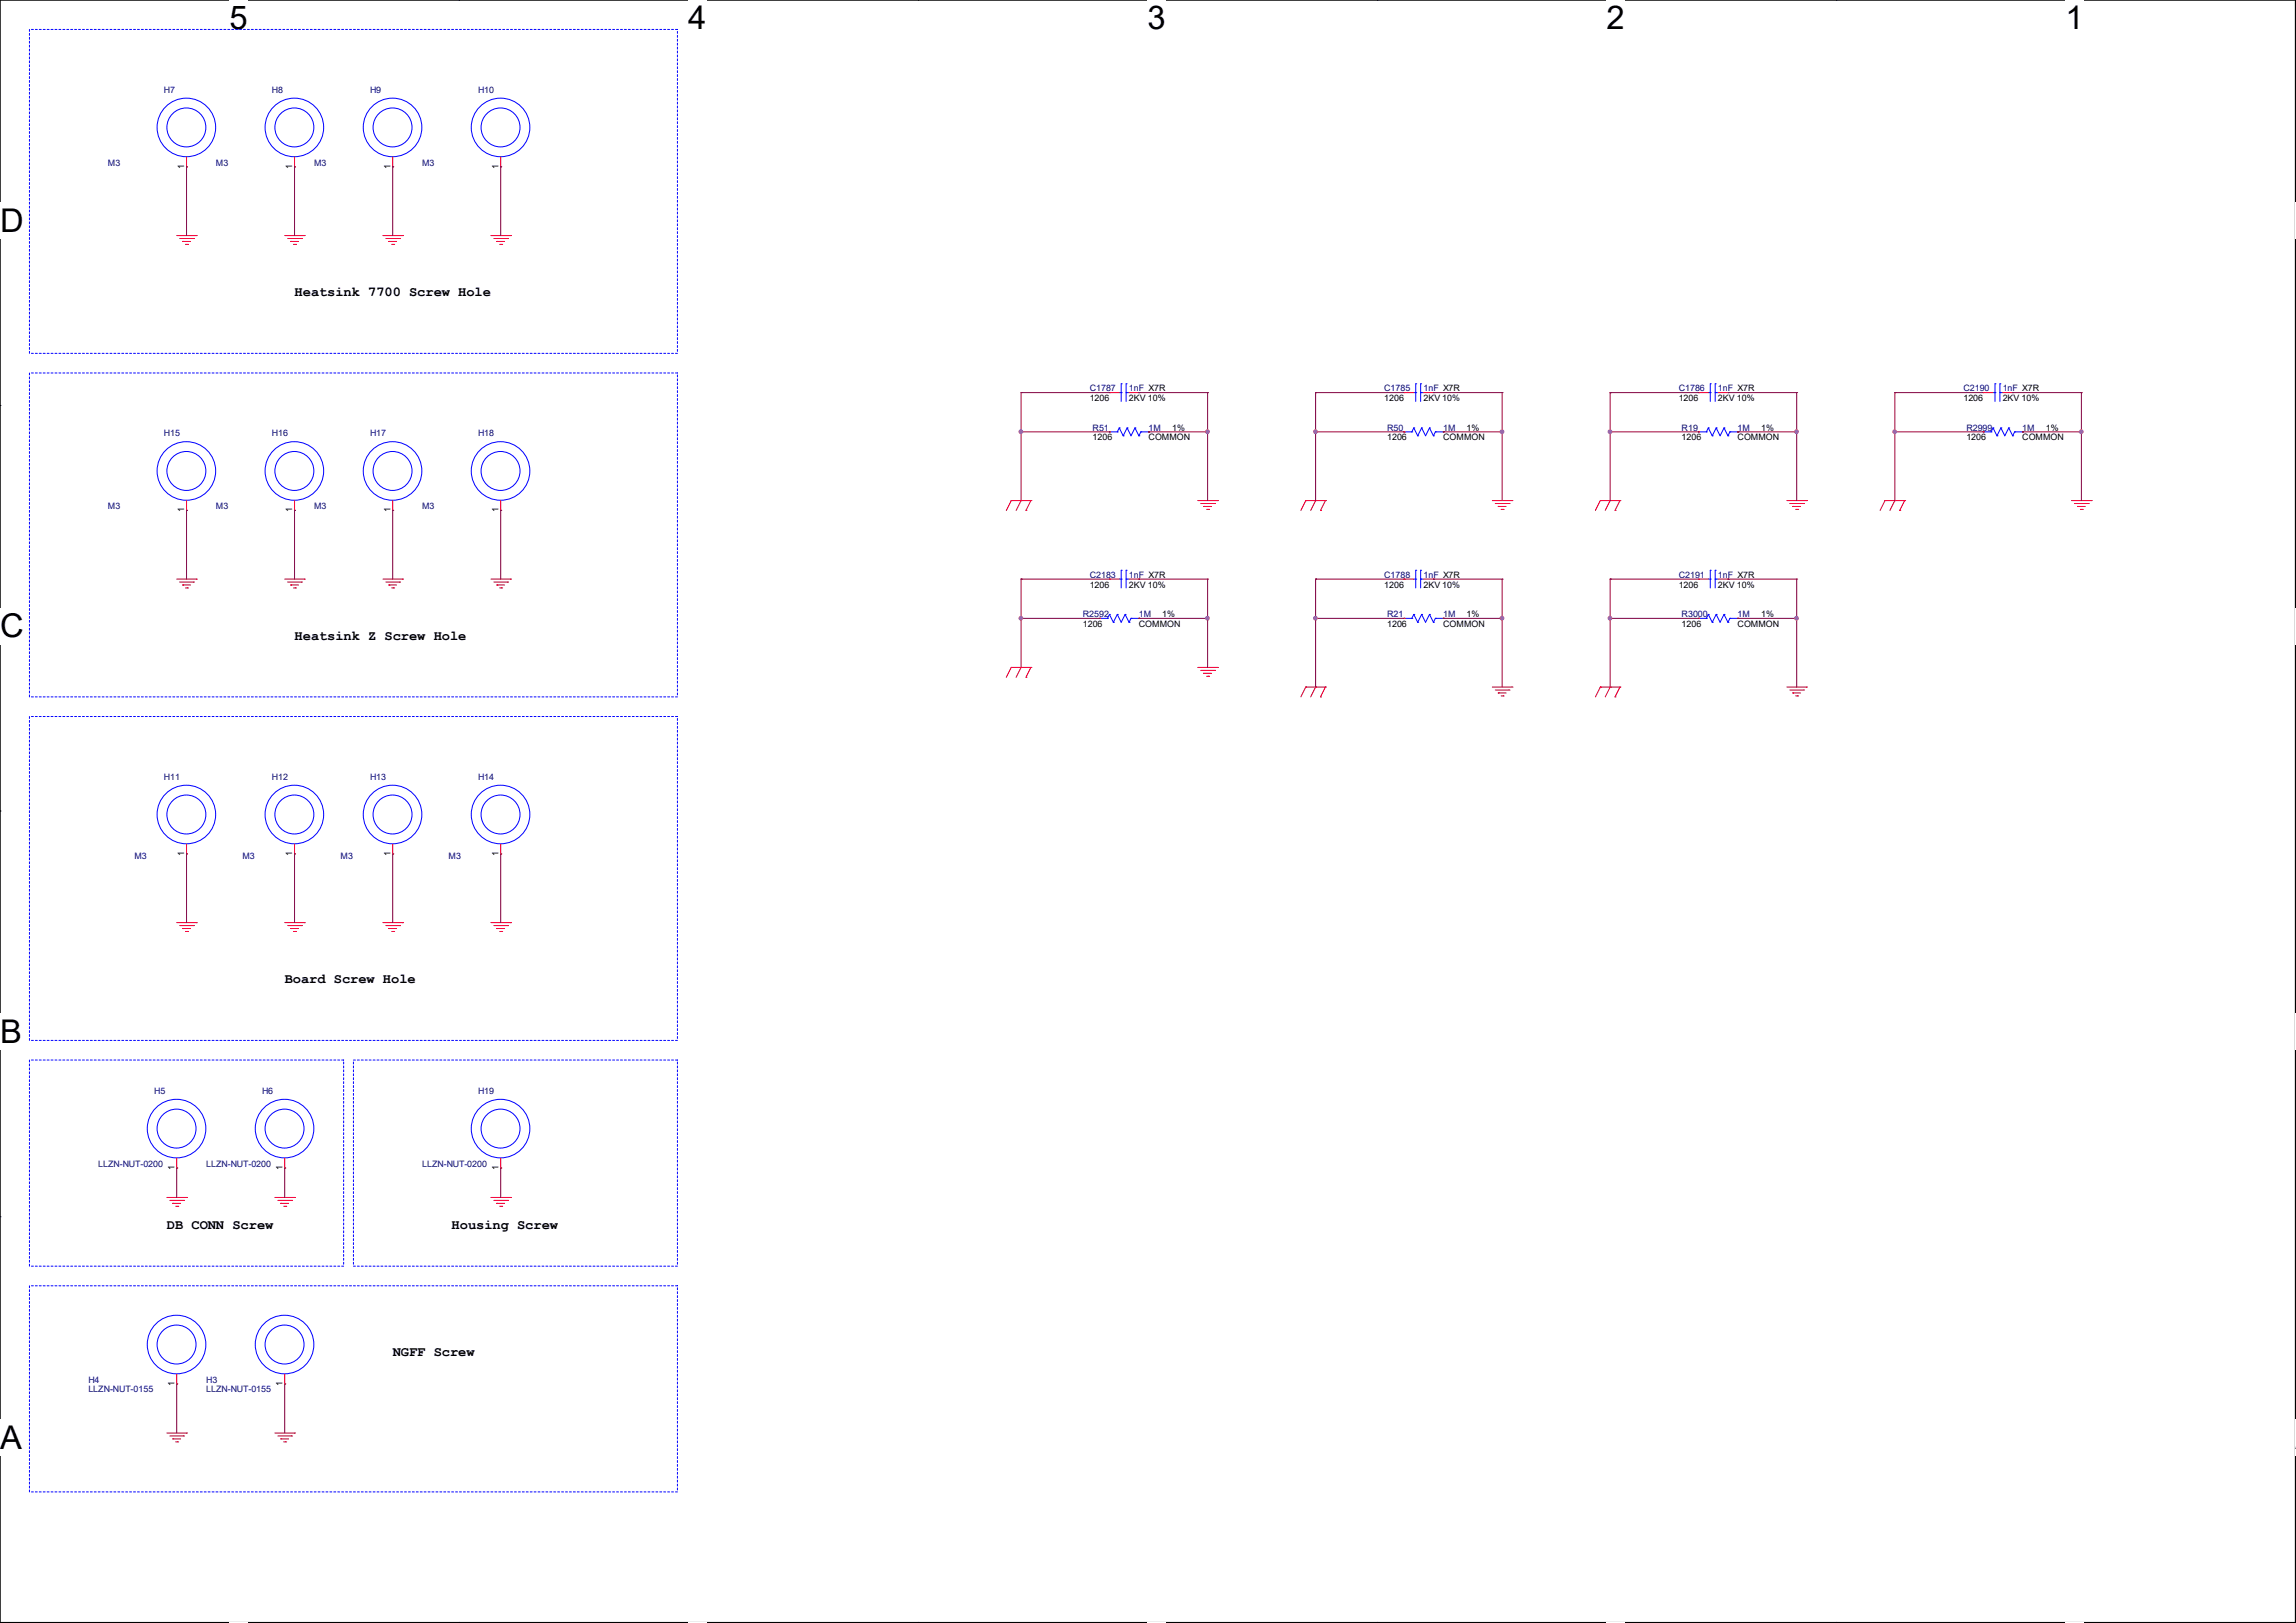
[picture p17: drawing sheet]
<svg xmlns="http://www.w3.org/2000/svg" width="297mm" height="210mm" viewBox="0 0 297 210" stroke-linecap="round" stroke-linejoin="round" font-family="sans-serif">
<defs><g id="words">
<g font-size="4.2">
<text x="29.7" y="3.8">5</text>
<text x="89" y="3.8">4</text>
<text x="148.4" y="3.8">3</text>
<text x="207.8" y="3.8">2</text>
<text x="267.2" y="3.8">1</text>
<text x="0" y="30">D</text>
<text x="0" y="82.5">C</text>
<text x="0" y="135">B</text>
<text x="0" y="187.5">A</text>
<text x="296.9" y="187.5">A</text>
</g>
<g font-size="1.8">
<text x="38.1" y="38.4">Heatsink 7700 Screw Hole</text>
<text x="38.1" y="82.8">Heatsink Z Screw Hole</text>
<text x="36.8" y="127.3">Board Screw Hole</text>
<text x="21.6" y="159">DB CONN Screw</text>
<text x="58.4" y="159">Housing Screw</text>
<text x="50.8" y="175.5">NGFF Screw</text>
</g>
<g font-size="1.1" fill="#000080">
<text x="21.2" y="12">H7</text>
<text x="35.2" y="12">H8</text>
<text x="47.9" y="12">H9</text>
<text x="61.8" y="12">H10</text>
<text x="14" y="21.4">M3</text>
<text x="27.9" y="21.4">M3</text>
<text x="40.6" y="21.4">M3</text>
<text x="54.6" y="21.4">M3</text>
<text x="141" y="50.6">C1787</text>
<text x="146" y="50.6">1nF X7R</text>
<text x="179.1" y="50.6">C1785</text>
<text x="184.1" y="50.6">1nF X7R</text>
<text x="217.1" y="50.6">C1786</text>
<text x="222.2" y="50.6">1nF X7R</text>
<text x="254" y="50.6">C2190</text>
<text x="259.1" y="50.6">1nF X7R</text>
<text x="21.2" y="56.5">H15</text>
<text x="35.2" y="56.5">H16</text>
<text x="47.9" y="56.5">H17</text>
<text x="61.8" y="56.5">H18</text>
<text x="141.3" y="55.7">R51</text>
<text x="148.6" y="55.7">1M</text>
<text x="179.4" y="55.7">R50</text>
<text x="186.7" y="55.7">1M</text>
<text x="217.5" y="55.7">R19</text>
<text x="224.8" y="55.7">1M</text>
<text x="254.4" y="55.7">R2999</text>
<text x="261.6" y="55.7">1M</text>
<text x="14" y="65.9">M3</text>
<text x="27.9" y="65.9">M3</text>
<text x="40.6" y="65.9">M3</text>
<text x="54.6" y="65.9">M3</text>
<text x="141" y="74.8">C2183</text>
<text x="146" y="74.8">1nF X7R</text>
<text x="179.1" y="74.8">C1788</text>
<text x="184.1" y="74.8">1nF X7R</text>
<text x="217.1" y="74.8">C2191</text>
<text x="222.2" y="74.8">1nF X7R</text>
<text x="140.1" y="79.8">R2592</text>
<text x="147.3" y="79.8">1M</text>
<text x="179.4" y="79.8">R21</text>
<text x="186.7" y="79.8">1M</text>
<text x="217.5" y="79.8">R3000</text>
<text x="224.8" y="79.8">1M</text>
<text x="21.2" y="100.9">H11</text>
<text x="35.2" y="100.9">H12</text>
<text x="47.9" y="100.9">H13</text>
<text x="61.8" y="100.9">H14</text>
<text x="17.4" y="111.2">M3</text>
<text x="31.4" y="111.2">M3</text>
<text x="44.1" y="111.2">M3</text>
<text x="58" y="111.2">M3</text>
<text x="19.9" y="141.6">H5</text>
<text x="33.9" y="141.6">H6</text>
<text x="61.8" y="141.6">H19</text>
<text x="12.7" y="151">LLZN-NUT-0200</text>
<text x="26.7" y="151">LLZN-NUT-0200</text>
<text x="54.6" y="151">LLZN-NUT-0200</text>
<text x="11.4" y="178.9">H4</text>
<text x="26.7" y="178.9">H3</text>
<text x="11.4" y="180.2">LLZN-NUT-0155</text>
<text x="26.7" y="180.2">LLZN-NUT-0155</text>
</g>
<g font-size="1.1">
<text x="23.8" y="21.9" transform="rotate(-90 23.8 21.9)">1</text>
<text x="37.8" y="21.9" transform="rotate(-90 37.8 21.9)">1</text>
<text x="50.5" y="21.9" transform="rotate(-90 50.5 21.9)">1</text>
<text x="64.5" y="21.9" transform="rotate(-90 64.5 21.9)">1</text>
<text x="141" y="51.9">1206</text>
<text x="146" y="51.9">2KV 10%</text>
<text x="179.1" y="51.9">1206</text>
<text x="184.1" y="51.9">2KV 10%</text>
<text x="217.1" y="51.9">1206</text>
<text x="222.2" y="51.9">2KV 10%</text>
<text x="254" y="51.9">1206</text>
<text x="259.1" y="51.9">2KV 10%</text>
<text x="141.3" y="57">1206</text>
<text x="148.6" y="57">COMMON</text>
<text x="151.6" y="55.7">1%</text>
<text x="179.4" y="57">1206</text>
<text x="186.7" y="57">COMMON</text>
<text x="189.7" y="55.7">1%</text>
<text x="217.5" y="57">1206</text>
<text x="224.8" y="57">COMMON</text>
<text x="227.8" y="55.7">1%</text>
<text x="254.4" y="57">1206</text>
<text x="261.6" y="57">COMMON</text>
<text x="264.6" y="55.7">1%</text>
<text x="23.8" y="66.3" transform="rotate(-90 23.8 66.3)">1</text>
<text x="37.8" y="66.3" transform="rotate(-90 37.8 66.3)">1</text>
<text x="50.5" y="66.3" transform="rotate(-90 50.5 66.3)">1</text>
<text x="64.5" y="66.3" transform="rotate(-90 64.5 66.3)">1</text>
<text x="141" y="76">1206</text>
<text x="146" y="76">2KV 10%</text>
<text x="179.1" y="76">1206</text>
<text x="184.1" y="76">2KV 10%</text>
<text x="217.1" y="76">1206</text>
<text x="222.2" y="76">2KV 10%</text>
<text x="140.1" y="81.1">1206</text>
<text x="147.3" y="81.1">COMMON</text>
<text x="150.4" y="79.8">1%</text>
<text x="179.4" y="81.1">1206</text>
<text x="186.7" y="81.1">COMMON</text>
<text x="189.7" y="79.8">1%</text>
<text x="217.5" y="81.1">1206</text>
<text x="224.8" y="81.1">COMMON</text>
<text x="227.8" y="79.8">1%</text>
<text x="23.8" y="110.8" transform="rotate(-90 23.8 110.8)">1</text>
<text x="37.8" y="110.8" transform="rotate(-90 37.8 110.8)">1</text>
<text x="50.5" y="110.8" transform="rotate(-90 50.5 110.8)">1</text>
<text x="64.5" y="110.8" transform="rotate(-90 64.5 110.8)">1</text>
<text x="22.6" y="151.4" transform="rotate(-90 22.6 151.4)">1</text>
<text x="36.5" y="151.4" transform="rotate(-90 36.5 151.4)">1</text>
<text x="64.5" y="151.4" transform="rotate(-90 64.5 151.4)">1</text>
<text x="22.6" y="179.3" transform="rotate(-90 22.6 179.3)">1</text>
<text x="36.5" y="179.3" transform="rotate(-90 36.5 179.3)">1</text>
</g>
</g></defs>
<path d="M0 0h296.9v209.9h-296.9z" fill="none" stroke="#000" stroke-width=".13"/>
<g fill="#fff">
<path d="M29.7 0h2.3v4.7h-2.3z"/>
<path d="M29.7 209.9h2.3v.1h-2.3z"/>
</g>
<path d="M59.4 0h.1M59.4 209.9h.1" fill="none" stroke="#000" stroke-width=".13"/>
<g fill="#fff">
<path d="M89 0h2.4v4.7h-2.4z"/>
<path d="M89 209.9h2.4v.1h-2.4z"/>
</g>
<path d="M118.7 0h.1M118.7 209.9h.1" fill="none" stroke="#000" stroke-width=".13"/>
<g fill="#fff">
<path d="M148.4 0h2.4v4.7h-2.4z"/>
<path d="M148.4 209.9h2.4v.1h-2.4z"/>
</g>
<path d="M178.1 0h.1M178.1 209.9h.1" fill="none" stroke="#000" stroke-width=".13"/>
<g fill="#fff">
<path d="M207.8 0h2.4v4.7h-2.4z"/>
<path d="M207.8 209.9h2.4v.1h-2.4z"/>
</g>
<path d="M237.5 0h.1M237.5 209.9h.1" fill="none" stroke="#000" stroke-width=".13"/>
<g fill="#fff">
<path d="M267.2 0h2.4v4.7h-2.4z"/>
<path d="M267.2 209.9h2.4v.1h-2.4z"/>
<path d="M0 26.2h3v4.7h-3z"/>
<path d="M296.9 26.2h.1v4.7h-.1z"/>
<path d="M0 78.7h3v4.7h-3z"/>
<path d="M296.9 78.7h.1v4.7h-.1z"/>
</g>
<path d="M0 52.5h.1M296.9 52.5h.1" fill="none" stroke="#000" stroke-width=".13"/>
<g fill="#fff">
<path d="M0 131.1h2.8v4.8h-2.8z"/>
<path d="M296.9 131.1h.1v4.8h-.1z"/>
</g>
<path d="M0 104.9h.1M296.9 104.9h.1" fill="none" stroke="#000" stroke-width=".13"/>
<g fill="#fff">
<path d="M-.1 183.6h2.9v4.8h-2.9z"/>
<path d="M296.8 183.6h.2v4.8h-.2z"/>
</g>
<path d="M0 157.4h.1M296.9 157.4h.1" fill="none" stroke="#000" stroke-width=".13"/>
<path d="M3.8 3.8h83.8v41.9h-83.8zM3.8 48.3h83.8v41.9h-83.8zM3.8 92.7h83.8v41.9h-83.8zM3.8 137.2h40.6v26.6h-40.6zM45.7 137.2h41.9v26.6h-41.9zM3.8 166.4h83.8v26.6h-83.8z" fill="none" stroke="#00f" stroke-width=".13" stroke-dasharray=".3 .3"/>
<g fill="none" stroke="#f00" stroke-width=".13">
<path d="M22.9 30.5h2.5M23.2 30.9h1.8M23.6 31.2h.1M23.6 31.2h1M24 31.6h.3M24.1 21.6h.1M24.1 20.3v1.3M24.3 31.6h.1M25 30.9h.1M25.4 30.5h.1M36.8 30.5h2.6M37.2 30.9h1.8"/>
<path d="M37.6 31.2h.1M37.6 31.2h1M38 31.6h.2M38.1 21.6h.1M38.1 20.3v1.3M38.2 31.6h.1M39 30.9h.1M39.4 30.5h.1M49.5 30.5h2.6M49.9 30.9h1.8M50.3 31.2h.1M50.3 31.2h1"/>
<path d="M50.7 31.6h.2M50.8 21.6h.1M50.8 20.3v1.3M50.9 31.6h.1M51.7 30.9h.1M52.1 30.5h.1M63.5 30.5h2.5M63.9 30.9h1.8M64.3 31.2h.1M64.3 31.2h1M64.6 31.6h.3M64.8 21.6h.1"/>
<path d="M64.8 20.3v1.3M64.9 31.6h.1M65.7 30.9h.1M66 30.5h.1M143.5 50.8h.1M143.5 55.9h.1M143.5 50.8h1.3M146 50.8h1.3M147.3 50.8h.1M148.6 55.9h.1M181.6 50.8h.1M181.6 55.9h.1"/>
<path d="M181.6 50.8h1.3M184.1 50.8h1.3M185.4 50.8h.1M186.7 55.9h.1M219.7 55.9h.1M219.7 50.8h.1M219.7 50.8h1.3M222.2 50.8h1.3M223.5 50.8h.1M224.8 55.9h.1M256.5 50.8h.1M256.5 55.9h.1"/>
<path d="M256.5 50.8h1.3M259.1 50.8h1.2M260.3 50.8h.1M261.6 55.9h.1M22.9 74.9h2.5M23.2 75.3h1.8M23.6 75.7h.1M23.6 75.7h1M24 76.1h.3M24.1 66h.1M24.1 64.8v1.2M24.3 76.1h.1"/>
<path d="M25 75.3h.1M25.4 74.9h.1M36.8 74.9h2.6M37.2 75.3h1.8M37.6 75.7h.1M37.6 75.7h1M38 76.1h.2M38.1 66h.1M38.1 64.8v1.2M38.2 76.1h.1M39 75.3h.1M39.4 74.9h.1"/>
<path d="M49.5 74.9h2.6M49.9 75.3h1.8M50.3 75.7h.1M50.3 75.7h1M50.7 76.1h.2M50.8 66h.1M50.8 64.8v1.2M50.9 76.1h.1M51.7 75.3h.1M52.1 74.9h.1M63.5 74.9h2.5M63.9 75.3h1.8"/>
<path d="M64.3 75.7h.1M64.3 75.7h1M64.6 76.1h.3M64.8 66h.1M64.8 64.8v1.2M64.9 76.1h.1M65.7 75.3h.1M66 74.9h.1M130.8 64.8h.1M130.8 64.8h2.5M130.8 64.8l-.6 1.2M132.1 64.8h.1"/>
<path d="M132.1 64.8l-.7 1.2M132.7 66h.1M133.3 64.8h.1M133.3 64.8l-.6 1.2M143.5 74.9h.1M143.5 74.9h1.3M146 74.9h1.3M147.3 74.9h.1M154.9 64.8h2.6M155.3 65.2h1.8M155.7 65.5h.1M155.7 65.5h1"/>
<path d="M156.1 65.9h.2M156.3 65.9h.1M157.1 65.2h.1M157.5 64.8h.1M168.9 64.8h.1M168.9 64.8l-.6 1.2M168.9 64.8h2.5M170.2 64.8h.1M170.2 64.8l-.7 1.2M170.8 66h.1M171.4 64.8h.1M171.4 64.8l-.6 1.2"/>
<path d="M181.6 74.9h.1M181.6 74.9h1.3M184.1 74.9h1.3M185.4 74.9h.1M193 64.8h2.6M193.4 65.2h1.8M193.8 65.5h.1M193.8 65.5h1M194.2 65.9h.2M194.4 65.9h.1M195.2 65.2h.1M195.6 64.8h.1"/>
<path d="M207 64.8h.1M207 64.8h2.5M207 64.8l-.6 1.2M208.3 64.8h.1M208.3 64.8l-.7 1.2M208.9 66h.1M209.5 64.8h.1M209.5 64.8l-.6 1.2M219.7 74.9h.1M219.7 74.9h1.3M222.2 74.9h1.3M223.5 74.9h.1"/>
<path d="M231.1 64.8h2.6M231.5 65.2h1.8M231.9 65.5h.1M231.9 65.5h1M232.3 65.9h.2M232.5 65.9h.1M233.3 65.2h.1M233.7 64.8h.1M243.8 64.8h.1M243.8 64.8h2.6M243.8 64.8l-.6 1.2M245.1 64.8h.1"/>
<path d="M245.1 64.8l-.6 1.2M245.7 66h.1M246.4 64.8h.1M246.4 64.8l-.7 1.2M268 64.8h2.5M268.4 65.2h1.7M268.7 65.5h.1M268.7 65.5h1M269.1 65.9h.3M269.4 65.9h.1M270.1 65.2h.1M270.5 64.8h.1"/>
<path d="M130.8 86.4h.1M130.8 86.4l-.6 1.2M130.8 86.4h2.5M132.1 86.4h.1M132.1 86.4l-.7 1.2M132.7 87.6h.1M133.3 86.4h.1M133.3 86.4l-.6 1.2M142.2 80h.1M147.3 80h.1M154.9 86.4h2.6M155.3 86.7h1.8"/>
<path d="M155.7 87.1h.1M155.7 87.1h1M156.1 87.5h.2M156.3 87.5h.1M157.1 86.7h.1M157.5 86.4h.1M168.9 88.9h.1M168.9 88.9l-.6 1.3M168.9 88.9h2.5M170.2 88.9h.1M170.2 88.9l-.7 1.3M170.8 90.2h.1"/>
<path d="M171.4 88.9h.1M171.4 88.9l-.6 1.3M181.6 80h.1M186.7 80h.1M193 88.9h2.6M193.4 89.3h1.8M193.8 89.7h.1M193.8 89.7h1M194.2 90h.2M194.4 90h.1M195.2 89.3h.1M195.6 88.9h.1"/>
<path d="M207 88.9h.1M207 88.9h2.5M207 88.9l-.6 1.3M208.3 88.9h.1M208.3 88.9l-.7 1.3M208.9 90.2h.1M209.5 88.9h.1M209.5 88.9l-.6 1.3M219.7 80h.1M224.8 80h.1M231.1 88.9h2.6M231.5 89.3h1.8"/>
<path d="M231.9 89.7h.1M231.9 89.7h1M232.3 90h.2M232.5 90h.1M233.3 89.3h.1M233.7 88.9h.1M22.9 119.4h2.5M23.2 119.8h1.8M24.1 110.5h.1M24.1 109.2v1.3M25 119.8h.1M25.4 119.4h.1"/>
<path d="M36.8 119.4h2.6M37.2 119.8h1.8M38.1 110.5h.1M38.1 109.2v1.3M39 119.8h.1M39.4 119.4h.1M49.5 119.4h2.6M49.9 119.8h1.8M50.8 110.5h.1M50.8 109.2v1.3M51.7 119.8h.1M52.1 119.4h.1"/>
<path d="M63.5 119.4h2.5M63.9 119.8h1.8M64.8 110.5h.1M64.8 109.2v1.3M65.7 119.8h.1M66 119.4h.1M23.6 120.1h.1M23.6 120.1h1M24 120.5h.3M24.3 120.5h.1M37.6 120.1h.1M37.6 120.1h1"/>
<path d="M38 120.5h.2M38.2 120.5h.1M50.3 120.1h.1M50.3 120.1h1M50.7 120.5h.2M50.9 120.5h.1M64.3 120.1h.1M64.3 120.1h1M64.6 120.5h.3M64.9 120.5h.1M21.6 154.9h2.5M22 155.3h1.7"/>
<path d="M22.4 155.7h.1M22.4 155.7h1M22.7 156.1h.3M22.9 151.1h.1M22.9 149.9v1.2M23 156.1h.1M23.7 155.3h.1M24.1 154.9h.1M35.6 154.9h2.5M35.9 155.3h1.8M36.3 155.7h.1M36.3 155.7h1"/>
<path d="M36.7 156.1h.3M36.8 151.1h.1M36.8 149.9v1.2M37 156.1h.1M37.7 155.3h.1M38.1 154.9h.1M63.5 154.9h2.5M63.9 155.3h1.8M64.3 155.7h.1M64.3 155.7h1M64.6 156.1h.3M64.8 151.1h.1"/>
<path d="M64.8 149.9v1.2M64.9 156.1h.1M65.7 155.3h.1M66 154.9h.1M22.9 179.1h.1M22.9 177.8v1.3M36.8 179.1h.1M36.8 177.8v1.3M21.6 185.4h2.5M22 185.8h1.7M22.4 186.2h.1M22.4 186.2h1"/>
<path d="M22.7 186.6h.3M23 186.6h.1M23.7 185.8h.1M24.1 185.4h.1M35.6 185.4h2.5M35.9 185.8h1.8M36.3 186.2h.1M36.3 186.2h1M36.7 186.6h.3M37 186.6h.1M37.7 185.8h.1M38.1 185.4h.1"/>
</g>
<g fill="none" stroke="#00f" stroke-width=".13">
<path d="M143.5 55.9h.1M143.5 55.9h1M144.5 55.9h.1M144.8 55.4h.1M144.8 50.8h.2M144.8 55.4l-.3 .5M144.8 55.4l.5 1M145 50.8h.1M145 49.7h.1M145 49.7v2.2M145.3 56.4h.1M145.7 49.7h.1"/>
<path d="M145.7 50.8h.1M145.7 50.8h.3M145.7 49.7v2.2M145.8 55.4h.1M145.8 55.4l.5 1 .5-1M145.8 55.4l-.5 1M146.8 55.4h.1M146.8 55.4l.5 1M147.3 56.4h.1M147.6 55.9h.1M147.6 55.9h1M147.6 55.9l-.3 .5"/>
<path d="M148.6 55.9h.1M181.6 55.9h.1M181.6 55.9h1M182.6 55.9h.1M182.9 55.4h.1M182.9 50.8h.2M182.9 55.4l-.3 .5M182.9 55.4l.5 1M183.1 50.8h.1M183.1 49.7h.1M183.1 49.7v2.2M183.4 56.4h.1"/>
<path d="M183.8 49.7h.1M183.8 50.8h.1M183.8 50.8h.3M183.8 49.7v2.2M183.9 55.4h.1M183.9 55.4l.5 1 .5-1M183.9 55.4l-.5 1M184.9 55.4h.1M184.9 55.4l.5 1M185.4 56.4h.1M185.7 55.9h.1M185.7 55.9h1"/>
<path d="M185.7 55.9l-.3 .5M186.7 55.9h.1M219.7 55.9h.1M219.7 55.9h1M220.7 55.9h.1M221 55.4h.1M221 55.4l-.3 .5M221 55.4l.5 1M221 50.8h.2M221.2 50.8h.1M221.2 49.7h.1M221.2 49.7v2.2"/>
<path d="M221.5 56.4h.1M221.9 49.7h.1M221.9 50.8h.1M221.9 50.8h.3M221.9 49.7v2.2M222 55.4h.1M222 55.4l.5 1 .5-1M222 55.4l-.5 1M223 55.4h.1M223 55.4l.5 1M223.5 56.4h.1M223.8 55.9h.1"/>
<path d="M223.8 55.9l-.3 .5M223.8 55.9h1M224.8 55.9h.1M256.5 55.9h.1M256.5 55.9h1.1M257.6 55.9h.1M257.8 55.4h.1M257.8 50.8h.3M257.8 55.4l-.2 .5M257.8 55.4l.5 1M258.1 50.8h.1M258.1 49.7h.1"/>
<path d="M258.1 49.7v2.2M258.3 56.4h.1M258.7 49.7h.1M258.7 50.8h.1M258.7 50.8h.4M258.7 49.7v2.2M258.8 55.4h.1M258.8 55.4l.5 1 .5-1M258.8 55.4l-.5 1M259.8 55.4h.1M259.8 55.4l.5 1M260.3 56.4h.1"/>
<path d="M260.6 55.9h.1M260.6 55.9h1M260.6 55.9l-.3 .5M261.6 55.9h.1M143.5 79.5h.1M143.5 79.5l-.2 .5M143.5 79.5l.5 1M144.5 79.5h.1M144.5 79.5l.5 1 .5-1M144.5 79.5l-.5 1M144.8 74.9h.2M145 74.9h.1"/>
<path d="M145 73.8h.1M145 73.8v2.3M145.5 79.5h.1M145.5 79.5l.5 1M145.7 73.8h.1M145.7 74.9h.1M145.7 73.8v2.3M145.7 74.9h.3M182.9 79.5h.1M182.9 74.9h.2M182.9 79.5l-.3 .5M182.9 79.5l.5 1"/>
<path d="M183.1 74.9h.1M183.1 73.8h.1M183.1 73.8v2.3M183.8 73.8h.1M183.8 74.9h.1M183.8 73.8v2.3M183.8 74.9h.3M183.9 79.5h.1M183.9 79.5l.5 1 .5-1M183.9 79.5l-.5 1M184.9 79.5h.1M184.9 79.5l.5 1"/>
<path d="M221 79.5h.1M221 74.9h.2M221 79.5l-.3 .5M221 79.5l.5 1M221.2 74.9h.1M221.2 73.8h.1M221.2 73.8v2.3M221.9 73.8h.1M221.9 74.9h.1M221.9 74.9h.3M221.9 73.8v2.3M222 79.5h.1"/>
<path d="M222 79.5l.5 1 .5-1M222 79.5l-.5 1M223 79.5h.1M223 79.5l.5 1M142.2 80h.1M142.2 80h1.1M143.3 80h.1M144 80.5h.1M146 80.5h.1M146.3 80h.1M146.3 80h1M146.3 80l-.3 .5"/>
<path d="M147.3 80h.1M181.6 80h.1M181.6 80h1M182.6 80h.1M183.4 80.5h.1M185.4 80.5h.1M185.7 80h.1M185.7 80l-.3 .5M185.7 80h1M186.7 80h.1M219.7 80h.1M219.7 80h1"/>
<path d="M220.7 80h.1M221.5 80.5h.1M223.5 80.5h.1M223.8 80h.1M223.8 80h1M223.8 80l-.3 .5M224.8 80h.1"/>
<circle cx="24.1" cy="16.5" r="3.8"/>
<circle cx="24.1" cy="16.5" r="2.52"/>
<circle cx="38.1" cy="16.5" r="3.8"/>
<circle cx="38.1" cy="16.5" r="2.52"/>
<circle cx="50.8" cy="16.5" r="3.8"/>
<circle cx="50.8" cy="16.5" r="2.52"/>
<circle cx="64.7" cy="16.5" r="3.8"/>
<circle cx="64.7" cy="16.5" r="2.52"/>
<circle cx="24.1" cy="60.9" r="3.8"/>
<circle cx="24.1" cy="60.9" r="2.52"/>
<circle cx="38.1" cy="60.9" r="3.8"/>
<circle cx="38.1" cy="60.9" r="2.52"/>
<circle cx="50.8" cy="60.9" r="3.8"/>
<circle cx="50.8" cy="60.9" r="2.52"/>
<circle cx="64.7" cy="60.9" r="3.8"/>
<circle cx="64.7" cy="60.9" r="2.52"/>
<circle cx="24.1" cy="105.4" r="3.8"/>
<circle cx="24.1" cy="105.4" r="2.52"/>
<circle cx="38.1" cy="105.4" r="3.8"/>
<circle cx="38.1" cy="105.4" r="2.52"/>
<circle cx="50.8" cy="105.4" r="3.8"/>
<circle cx="50.8" cy="105.4" r="2.52"/>
<circle cx="64.7" cy="105.4" r="3.8"/>
<circle cx="64.7" cy="105.4" r="2.52"/>
<circle cx="22.8" cy="146" r="3.8"/>
<circle cx="22.8" cy="146" r="2.52"/>
<circle cx="36.8" cy="146" r="3.8"/>
<circle cx="36.8" cy="146" r="2.52"/>
<circle cx="64.7" cy="146" r="3.8"/>
<circle cx="64.7" cy="146" r="2.52"/>
<circle cx="22.8" cy="174" r="3.8"/>
<circle cx="22.8" cy="174" r="2.52"/>
<circle cx="36.8" cy="174" r="3.8"/>
<circle cx="36.8" cy="174" r="2.52"/>
</g>
<g fill="none" stroke="#800040" stroke-width=".13">
<path d="M24.1 21.6h.1M24.1 21.6v8.9M38.1 21.6h.1M38.1 21.6v8.9M50.8 21.6h.1M50.8 21.6v8.9M64.8 21.6h.1M64.8 21.6v8.9M132.1 50.8h.1M132.1 55.9h.1M132.1 50.8h11.4M132.1 55.9h11.4"/>
<path d="M132.1 50.8v14M147.3 50.8h.1M147.3 50.8h8.9M148.6 55.9h.1M148.6 55.9h7.6M156.2 50.8h.1M156.2 55.9h.1M156.2 50.8v14M170.2 50.8h.1M170.2 55.9h.1M170.2 50.8v14M170.2 50.8h11.4"/>
<path d="M170.2 55.9h11.4M185.4 50.8h.1M185.4 50.8h8.9M186.7 55.9h.1M186.7 55.9h7.6M194.3 50.8h.1M194.3 55.9h.1M194.3 50.8v14M208.3 50.8h.1M208.3 55.9h.1M208.3 50.8h11.4M208.3 50.8v14"/>
<path d="M208.3 55.9h11.4M223.5 50.8h.1M223.5 50.8h8.9M224.8 55.9h.1M224.8 55.9h7.6M232.4 50.8h.1M232.4 55.9h.1M232.4 50.8v14M245.1 50.8h.1M245.1 55.9h.1M245.1 50.8h11.4M245.1 55.9h11.4"/>
<path d="M245.1 50.8v14M260.3 50.8h.1M260.3 50.8h8.9M261.6 55.9h.1M261.6 55.9h7.6M269.2 50.8h.1M269.2 55.9h.1M269.2 50.8v14M24.1 66h.1M24.1 66v8.9M38.1 66h.1M38.1 66v8.9"/>
<path d="M50.8 66h.1M50.8 66v8.9M64.8 66h.1M64.8 66v8.9M132.1 74.9h.1M132.1 74.9v11.5M132.1 74.9h11.4M147.3 74.9h.1M147.3 74.9h8.9M156.2 74.9h.1M156.2 74.9v11.5M170.2 74.9h.1"/>
<path d="M170.2 74.9v14M170.2 74.9h11.4M185.4 74.9h.1M185.4 74.9h8.9M194.3 74.9h.1M194.3 74.9v14M208.3 74.9h.1M208.3 74.9v14M208.3 74.9h11.4M223.5 74.9h.1M223.5 74.9h8.9M232.4 74.9h.1"/>
<path d="M232.4 74.9v14M132.1 80h.1M132.1 80h10.1M147.3 80h.1M147.3 80h8.9M156.2 80h.1M170.2 80h.1M170.2 80h11.4M186.7 80h.1M186.7 80h7.6M194.3 80h.1M208.3 80h.1"/>
<path d="M208.3 80h11.4M224.8 80h.1M224.8 80h7.6M232.4 80h.1M24.1 110.5h.1M24.1 110.5v8.9M38.1 110.5h.1M38.1 110.5v8.9M50.8 110.5h.1M50.8 110.5v8.9M64.8 110.5h.1M64.8 110.5v8.9"/>
<path d="M22.9 151.1h.1M22.9 151.1v3.8M36.8 151.1h.1M36.8 151.1v3.8M64.8 151.1h.1M64.8 151.1v3.8M22.9 179.1h.1M22.9 179.1v6.3M36.8 179.1h.1M36.8 179.1v6.3"/>
</g>
<g fill="#f0f" stroke="#f0f" stroke-width=".13">
<circle cx="170.2" cy="55.9" r=".23"/>
<circle cx="194.3" cy="55.9" r=".23"/>
<circle cx="208.3" cy="55.9" r=".23"/>
<circle cx="232.4" cy="55.9" r=".23"/>
<circle cx="132.1" cy="55.9" r=".23"/>
<circle cx="156.2" cy="55.9" r=".23"/>
<circle cx="170.2" cy="80" r=".23"/>
<circle cx="194.3" cy="80" r=".23"/>
<circle cx="132.1" cy="80" r=".23"/>
<circle cx="156.2" cy="80" r=".23"/>
<circle cx="245.1" cy="55.9" r=".23"/>
<circle cx="269.2" cy="55.9" r=".23"/>
<circle cx="208.3" cy="80" r=".23"/>
<circle cx="232.4" cy="80" r=".23"/>
</g>
<use href="#words"/>
</svg>
